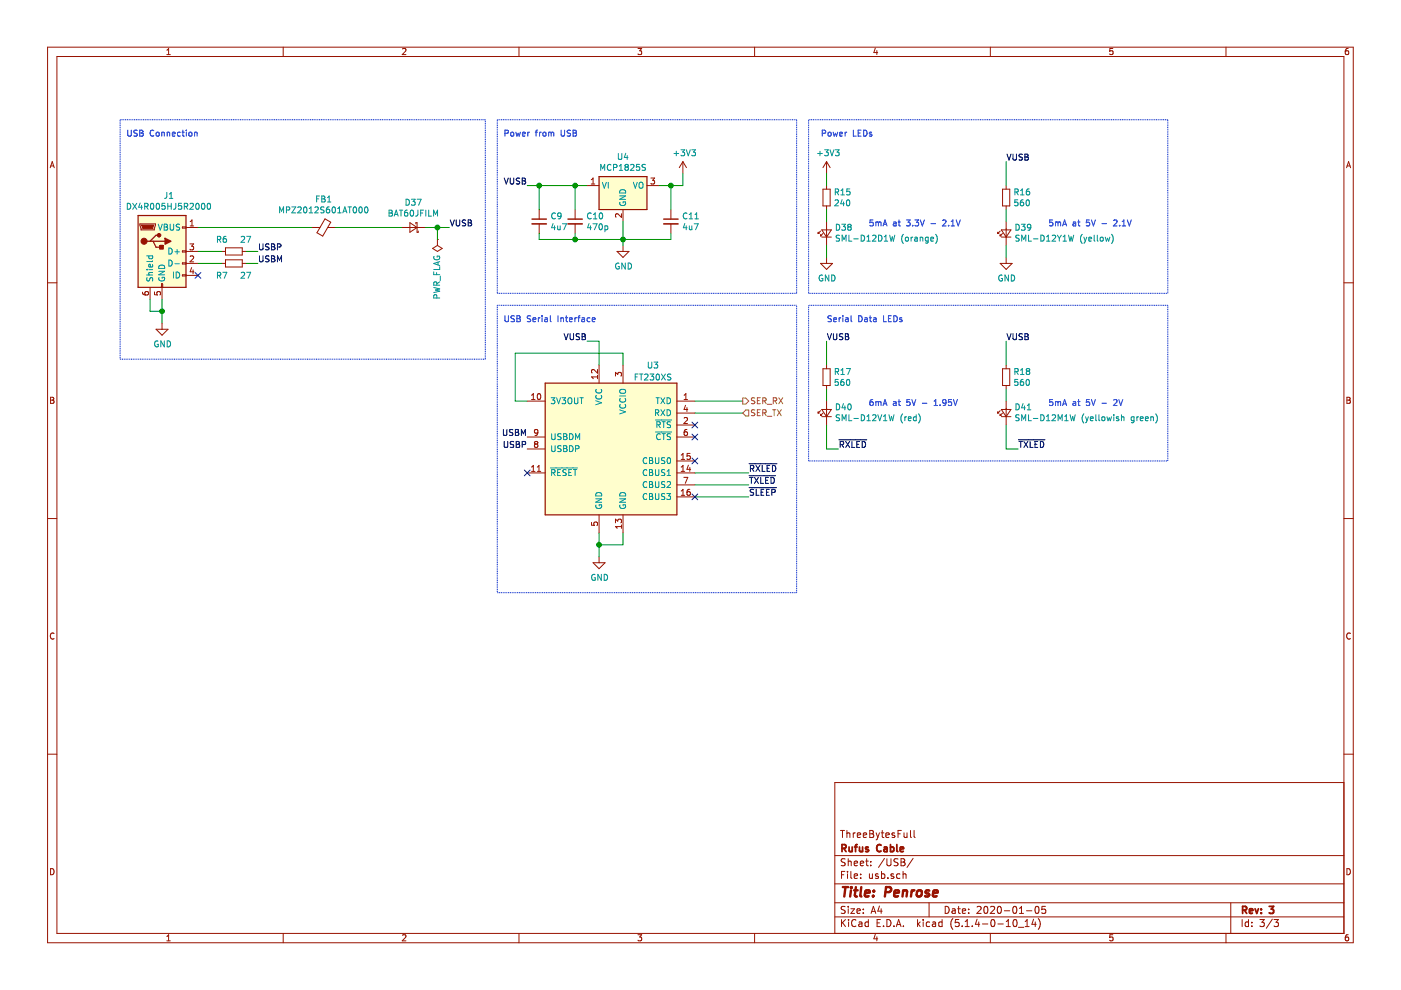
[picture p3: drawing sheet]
<svg xmlns="http://www.w3.org/2000/svg" width="297mm" height="210mm" viewBox="0 0 297 210" stroke-linecap="round" stroke-linejoin="round" font-family="sans-serif">
<path d="M.1 0h297v209.9h-297z" fill-rule="evenodd" fill="#fff" stroke="#fff" stroke-width=".21"/>
<g fill="none" stroke="#981200" stroke-width=".21">
<path d="M10.1 10h276.8v189.9h-276.8zM12.1 12h272.8v185.9h-272.8zM35.4 11.6h.7M35.4 10.6l.4-.3v1.3M60 10v2M85.3 10.4l.5-.1 .3 .3-.8 1h.8M110 10v2M135.3 10.3h.8l-.5 .5 .4 .1v.5l-.2 .2-.5-.2M160 10v2M185.6 10.2l-.3 .9h.8M185.9 10.7v.9M210 10v2"/>
<path d="M235.9 10.3h-.6v.6l.6-.1v.6l-.1 .2-.5-.2M259.9 10v2M285.9 10.3h-.4l-.2 .3-.1 .7 .3 .3 .4-.2v-.6h-.4l-.3 .2M10.6 35.6l.5-1.3 .4 1.3M10.7 35.2h.7M124.5 39.3h2.5M125.4 39h.7M125.4 38.1l.3-.4v1.3M137.2 39.3h2.5M138 37.7h.8l-.4 .5 .3 .2 .1 .4-.3 .2-.5-.1M144.8 34.3l-.8 1.2M144.8 34.3v2.5"/>
<path d="M144.8 34.3l.7 1.2M175.2 34.3v2.5M175.2 39.3v.8M175.2 34.3l-.7 1.2M175.2 34.3l.8 1.2M213.3 39.3v.8M285.5 35.6l.4-1.3 .5 1.3M285.6 35.2h.6M10.1 60h2M29.7 47.5h3.3v.2l-.3 1h-2.8zM38.7 48.1h.7v.3h-.7zM38.7 53.2h.7v.2h-.7z"/>
<path d="M38.7 55.7h.7v.3h-.7zM38.7 58.3h.7v.2h-.7zM39.4 48.2h2.6M39.4 55.8h2.6M39.4 53.3h2.6M39.4 58.4h2.6M40.3 51.7h.8l-.5 .5 .4 .1 .1 .5-.3 .2-.5-.1M40.3 47.9h.8M40.3 47l.4-.4v1.3M40.3 54.4l.5-.2 .3 .4-.8 .9h.8M40.6 56.7l-.3 .9h.8M40.9 57.2v.9"/>
<path d="M47 55.8h.8M47 53.3h.8M47.8 52.5h3.6v1.6h-3.6zM47.8 55.1h3.6v1.5h-3.6zM51.4 55.8h.7M51.4 53.3h.7M66.1 48.2h1.7M68.9 46.4l1.2 .7-1.7 3-1.2-.8zM69.5 48.2h1.7M85.1 48.2h5.1M86.9 47.2l1.5 1-1.5 1zM88.2 47.5v-.3h.2v2h.3v-.2"/>
<path d="M91.7 52.7l1-.7 1.1 .7-1.1 .6zM92.7 50.8h.1M92.7 50.8v1.2M114.3 44.4v2.1M114.3 47.5v2M121.9 44.4v2.1M121.9 47.5v2M130.8 53.3h2.6l-1.3 1.3zM131.8 45.3v.8l-1-.8-.3 .3 .1 .4M132.1 44.4v2.6M132.1 52v1.3M142.2 44.4v2.1"/>
<path d="M142.2 47.5v2M173.5 49.2v.3M173.5 49.5h.2M174 55.8h2.5l-1.3 1.3zM174 49.8v.2M174 50h.2M174 49l-.5 .5M174.2 48.7h2.1l-1.1 1.6zM174.2 50.3h2.1M174.5 49.5l-.5 .5M174.5 40.1h1.5v3.6h-1.5zM175.2 43.7v.7"/>
<path d="M175.2 47v5M175.2 54.6v1.2M211.5 49.5h.3M211.5 49.2v.3M212.1 55.8h2.5l-1.3 1.3zM212.1 50h.2M212.1 49.8v.2M212.1 49l-.6 .5M212.3 48.7h2l-1 1.6zM212.3 50.3h2M212.6 40.1h1.5v3.6h-1.5zM212.6 49.5l-.5 .5"/>
<path d="M213.3 43.7v.7M213.3 47v5M213.3 54.6v1.2M284.9 60h2M30.2 61.9l.1 .5 .5 .2 .6-.2v-.5l-.1-.1-.5 .1-.1 .4 .3 .3M31.8 60.9v2.6M32.8 61.9v.6l.6 .1-.2-.5 .3-.3h.3l.2 .3-.1 .5M33.1 69.8h2.5l-1.2 1.3zM34.2 60.2h.3v.7h-.3zM34.4 60.9v2.6M34.4 68.5v1.3M126.7 78.3v.8l-.9-.8-.4 .3 .1 .5"/>
<path d="M126.7 79.6v.7M126.7 79.9h-1.3l.4 .4M127 77.4v3.8M130.5 79.7v-.8l.5 .5 .1-.4 .4-.1 .3 .3-.2 .5M132.1 77.4v3.8M174.5 78.2h1.5v3.5h-1.5zM175.2 77.4v.8M212.6 78.2h1.5v3.5h-1.5zM213.3 77.4v.8M10.7 84.2h.5l.2 .3-.2 .3 .3 .3-.3 .4h-.5zM10.7 84.8h.5M111.8 85h3.8"/>
<path d="M111.8 92.7h3.8M111.8 95.2h3.8M112.7 84.7h.7M112.7 83.8l.4-.4v1.3M112.7 99l.4-.3v1.2M112.7 99.9h.7M113.6 94.2l-.3-.3 .3-.3h.2l.2 .3-.2 .3M113.6 94.2l-.3 .2v.2l.3 .3 .3-.1 .1-.2v-.2l-.2-.2M113.6 94.2h.2M113.9 99.9h.8M113.9 99l.4-.3v1.2M114 83.6l.2-.2a.67 .67 0 0 1 .5 .7 .67 .67 0 0 1-.5 .6l-.3-.5z"/>
<path d="M114 91.6l-.2 .2h-.4l-.1-.2 .1-.4 .4-.1 .2 .2-.1 .9-.5 .1M143.5 87.6h3.8M143.5 85h3.8M143.5 97.7h3.8M143.5 90.1h3.8M143.5 92.7h3.8M144.4 96.5l.4-.4v1.3M144.4 99l.4-.3v1.2M144.4 99.9h.8M144.4 97.4h.8M145 84.7h.8M145 83.8l.4-.4v1.3"/>
<path d="M145 88.6l.5-.1 .3 .4-.8 .9h.8M145.3 85.9l-.3 .9h.8M145.6 86.4v.9M145.6 91.1h-.2a.79 .79 0 0 0-.1 1.2h.3l.2-.5-.3-.3h-.2l-.3 .3M146 98.6l-.4 .9h.8M146.3 99.1v.8M146.3 96.1h-.6l-.1 .6 .5-.1 .3 .3v.3l-.3 .2-.5-.1M173.5 87.3v.3M173.5 87.6h.2M174 87.8v.3M174 87.1l-.5 .5M174 88.1h.2"/>
<path d="M174.2 88.3h2.1M174.2 86.8h2.1l-1.1 1.5zM174.5 87.6l-.5 .5M175.2 81.7v.8M175.2 85v5.1M211.5 87.3v.3M211.5 87.6h.3M212.1 87.8v.3M212.1 88.1h.2M212.1 87.1l-.6 .5M212.3 88.3h2M212.3 86.8h2l-1 1.5z"/>
<path d="M212.6 87.6l-.5 .5M213.3 81.7v.8M213.3 85v5.1M285.6 84.2h.4l.3 .3-.3 .3 .3 .3-.2 .4h-.5zM285.6 84.8h.4M10.1 109.9h2M111.8 100.3h3.8M125.4 110.8v.5l.6 .1-.1-.5 .2-.2h.4l.2 .2-.1 .5M125.7 119.3h2.6l-1.3 1.3zM127 109.2v3.8M127 118v1.3M130.5 110.9v-.8l.5 .4 .1-.4h.4l.3 .2-.2 .6"/>
<path d="M131.8 111.3v.7M131.8 111.6h-1.3l.3 .4M132.1 109.2v3.8M143.5 100.3h3.8M143.5 105.4h3.8M143.5 102.8h3.8M144.4 104.1l.4-.3v1.2M144.4 105h.8M145 101.2h.8l-.5 1.3M146.3 103.8l-.5 .1-.2 .4 .1 .6 .6 .1 .1-.2-.1-.5-.4-.1-.3 .3M284.9 109.9h2M11.5 134.3a.58 .58 0 0 0-.8 .5 .58 .58 0 0 0 .8 .6"/>
<path d="M286.3 134.3a.58 .58 0 0 0-.8 .5 .58 .58 0 0 0 .8 .6M10.1 159.9h2M284.9 159.9h2M178.2 176.1h.9M178.6 176.1v1.5M179.6 176.1v1.5M179.6 176.7l.2-.1 .3 .1 .1 .9M180.9 176.6v1M181.3 176.6l-.4 .3M181.8 177.1l.7-.2-.1-.2-.4-.1-.2 .2v.7h.6M183 177.1l.7-.2v-.2l-.4-.1-.3 .2 .1 .7h.6M184.4 176.1h.5l.3 .3-.1 .3-.2 .1 .2 .1 .1 .4-.2 .3h-.6z"/>
<path d="M184.4 176.8h.5M185.8 176.6l.3 1M186.1 177.6l-.3 .5M186.5 176.6l-.4 1M186.8 176.6h.6M187.1 176.1v1.3l.3 .2M187.8 177.1l.7-.2v-.2l-.5-.1-.2 .2 .1 .7h.6M189.7 176.7l-.4-.1-.2 .2 .1 .2 .5 .1v.4h-.6M190.4 176.8h.5M191.1 176.1h-.7v1.5M191.7 176.6v.9l.4 .1 .2-.2M192.3 176.6v1"/>
<path d="M193 176.1v1.3l.2 .2M193.8 176.1v1.3l.2 .2M284.9 165.9h-107.9v32M10.7 184.2a.65 .65 0 0 1 .8 .6 .65 .65 0 0 1-.8 .7zM35.4 198.5l.4-.3v1.3M35.4 199.5h.7M60 197.9v2M85.3 198.3l.5-.1 .3 .3-.8 1h.8M110 197.9v2M135.3 198.2h.8l-.5 .5 .4 .1v.6l-.2 .1-.5-.1M160 197.9v2M177 194.4h107.9"/>
<path d="M177 191.4h107.9M177 187.4h107.9M177 181.4h107.9M178.4 185.5h.5M178.4 195v1.5M178.6 195.6l.7 .9M179.1 184.8h-.7v1.5M179.2 192.2h-.6l-.3 .2 .2 .4 .6 .3v.4l-.2 .2-.6-.1M179.2 182.1h-.6l-.3 .2 .2 .4 .6 .3v.4l-.2 .2-.6-.1M179.3 195l-.9 .8M179.7 184.8v.1M179.7 185.3v1"/>
<path d="M179.8 182.1v1.5M179.8 192.2v.1M179.8 192.7v1M179.8 182.7l.2-.1h.4l.1 1M179.9 195v.1M179.9 195.5v1M180.4 192.7h.8l-.8 1h.8M180.4 184.8v1.3l.2 .2M181.1 185.8l.7-.2v-.3h-.5l-.2 .2 .1 .7h.6M181.1 183.1l.7-.2v-.3h-.5l-.2 .2 .1 .7h.6M181.5 195.1a.59 .59 0 0 0-.8 0 .59 .59 0 0 0-.1 .7 .56 .56 0 0 0 .2 .6 .56 .56 0 0 0 .7-.1M181.7 193.2l.7-.2-.1-.2-.4-.1-.2 .2 .1 .7h.5"/>
<path d="M182.1 195.5h.6l.1 1M182.4 183.1l.7-.2-.1-.3h-.4l-.2 .2 .1 .7h.5M182.5 186.1v.2M182.5 185.3v.2M182.8 195.8l-.5 .1-.3 .2 .3 .4 .5-.1M183 193.5v.2M183 192.8v.1M183.5 182.6h.6M183.7 182.1v1.3l.4 .2M184.1 195.5h-.4l-.3 .2 .1 .6 .2 .2 .4-.1M184.1 195v1.5M184.3 185.3l.1 .9 .4 .1 .2-.2"/>
<path d="M184.6 183.4v.2M184.6 182.6v.2M184.7 193.7l.5-1.5 .5 1.5M184.8 193.2h.8M185 185.3v1M185.6 198.1l-.3 .9h.8M185.9 198.6v.9M186 195.7h.5M186.2 185.3h-.4l-.2 .2 .1 .2 .5 .1v.4h-.6M186.5 192.1l-.4 1.1h1M186.7 195h-.7v1.5h.7M186.8 192.7v1"/>
<path d="M186.9 185.3h.4l.3 .2-.1 .6-.2 .2-.4-.1M186.9 184.8v1.5M187.3 196.3v.2M187.5 182l-1.2 1.9M188 195a.76 .76 0 0 1 .9 .7 .76 .76 0 0 1-.9 .8zM188 182.1v1.2l.3 .3h.3l.3-.3v-1.2M188.2 186.1v.2M189.5 185.3h-.4l-.2 .2 .1 .2 .5 .1v.4h-.6M189.5 196.3v.2M190 196.5l.5-1.5 .5 1.5M190.2 196h.7M190.4 182.1h-.6l-.3 .2 .2 .4 .6 .3v.4l-.2 .2-.6-.1"/>
<path d="M190.8 185.3h-.4l-.3 .2 .1 .6 .2 .2 .4-.1M191 182.1h.5l.3 .2-.3 .5 .3 .1 .1 .4-.3 .3h-.6zM191 182.8h.5M191.5 185.4l.2-.1h.3l.1 1M191.5 184.8v1.5M191.5 196.3v.2M193.6 182l-1.3 1.9M194.5 195v1.5M194.7 195.9l.4 .6M195.1 195.5l-.6 .5M195.7 195v.1M195.7 195.5v1"/>
<path d="M197 191.4v3M197.1 195.5h-.4l-.3 .2v.6l.3 .2 .4-.1M197.7 195.5h.6l.1 1M198.4 195.8l-.7 .3 .2 .4 .5-.1M199.7 195.5h-.4l-.3 .2 .1 .6 .2 .2 .4-.1M199.7 195v1.5M200.4 192.2a.75 .75 0 0 1 .8 .7 .75 .75 0 0 1-.8 .8zM201.9 192.8h.6v.9M202 194.8a1.71 1.71 0 0 0 0 2.2M202.5 193l-.5 .1-.2 .2 .2 .4 .5-.1M203 192.7h.6M203.2 192.2v1.3l.4 .2"/>
<path d="M203.3 195h-.7l-.1 .7 .7-.1 .2 .2-.1 .5-.2 .2-.6-.2M204 196.3v.2M204 193.2l.7-.2v-.2l-.5-.1-.2 .2 .1 .7h.6M204.6 196.5h.9M204.6 195.4l.5-.4v1.5M205.4 193.5v.2M205.4 192.8v.1M206.1 196.3v.2M207.2 192.3l.5-.1 .3 .4-.9 1.1h.9M207.2 194.9l-.4 1.1h.9M207.5 195.5v1M208.3 195.9h1.1"/>
<path d="M208.7 192.3l.4-.1a.85 .85 0 0 1-.1 1.5l-.3-.2-.1-.4zM210 197.9v2M210 192.3l.6-.1 .3 .4-1 1.1h1M210.3 195h.1a.8 .8 0 0 1 .6 .7 .8 .8 0 0 1-.6 .8 1 1 0 0 1-.1-1.5zM211.6 195.9h1.1M211.6 192.2h.2a.8 .8 0 0 1 .5 .7 .8 .8 0 0 1-.5 .8 1 1 0 0 1-.2-1.5zM212.9 193.1h1.2M213.3 195.4l.5-.4v1.5M213.3 196.5h.9M214.9 192.3l.2-.1a.8 .8 0 0 1 .5 .7 .8 .8 0 0 1-.5 .8l-.4-.6zM215 195h.1a.8 .8 0 0 1 .6 .7 .8 .8 0 0 1-.6 .8 .97 .97 0 0 1-.1-1.5zM215.9 196.6h1.2"/>
<path d="M216.1 193.7h.9M216.1 192.6l.5-.4v1.5M217.4 196.5h.8M217.4 195.4l.4-.4v1.5M217.6 193.1h1.2M219.1 194.9l-.3 1.1h.9M219.5 195.5v1M219.6 192.3l.3-.1a.85 .85 0 0 1-.1 1.5l-.2-.2-.2-.4zM220.1 194.8a1.71 1.71 0 0 1 0 2.2M221.7 192.2h-.8v.7l.7-.1 .1 .2v.5l-.3 .2-.5-.2M235.9 198.2h-.6v.6l.6-.1v.7l-.1 .1-.5-.1M259.9 197.9v2"/>
<path d="M260.9 191.4v6.5M263.4 195v1.5M264.7 195.5h-.4l-.3 .2 .1 .7h.6M264.7 195v1.5M265.4 196.3v.2M265.4 195.5v.2M267.1 195h1l-.6 .5 .5 .2v.6l-.2 .2-.7-.2M269.8 194.9l-1.3 1.9M270.1 195h1l-.6 .5 .5 .2v.6l-.2 .2-.7-.2M285.6 184.2a.65 .65 0 0 1 .7 .6 .65 .65 0 0 1-.7 .7zM285.9 198.2h-.4l-.2 .3-.1 .7 .3 .3 .4-.1v-.7h-.4l-.3 .2"/>
</g>
<g fill="none" stroke="#981200" stroke-width=".38">
<path d="M178.5 179.9l.7-.1 .2-.2-.1-.4-.2-.1h-.6v1.5M178.9 179.9l.5 .7M180 179.6l.1 .9 .3 .1 .3-.2M180.7 179.6v1M181.2 179.6h.5M181.7 179.1l-.3 .2v1.3M182.2 179.6l.1 .9 .4 .1 .2-.2M182.9 179.6v1M184.1 179.7l-.4-.1-.2 .2 .1 .2 .5 .1v.4h-.6M186.8 179.2a.59 .59 0 0 0-.7 0 .59 .59 0 0 0-.2 .7 .56 .56 0 0 0 .3 .6 .56 .56 0 0 0 .6-.1M187.5 179.7h.5l.1 .9M188.1 179.9l-.5 .1-.2 .2 .2 .4 .5-.1"/>
<path d="M188.8 179.7l.4-.1 .3 .3-.1 .5-.2 .2-.4-.1M188.8 179.1v1.5M190.1 179.1v1.3l.3 .2M190.9 180.1l.7-.2-.1-.2-.4-.1-.2 .2v.7h.6M263.5 193l.7-.1 .1-.2-.1-.4-.2-.1h-.5v1.5M263.8 193l.5 .7M264.9 193.2l.7-.2-.1-.2-.4-.1-.2 .2 .1 .7h.5M266.1 192.7l.4 1 .3-1M267.4 193.5v.2M267.4 192.8v.1M269.1 192.2h.9l-.5 .6 .5 .1v.6l-.2 .2-.7-.2"/>
</g>
<g fill="none" stroke="#981200" stroke-width=".51">
<path d="M178.7 188.1h1.1M179.3 188.1l-.3 2M180.4 188.8l-.2 1.3M180.5 188.1v.2M180.5 188.1l.1 .1-.1 .1M181.1 188.8h.7M181.5 188.1l-.3 1.7 .1 .2 .4 .1M182.6 188.1l-.2 1.7 .2 .3M183.4 189.4l1-.2-.1-.4h-.5l-.4 .2v1h.8M185.1 189.9v.2M185.3 188.8l.1 .1-.2 .1M185.3 188.8l-.1 .2"/>
<path d="M187.7 189.1l1-.1a.54 .54 0 0 0 .3-.5 .54 .54 0 0 0-.4-.4h-.7l-.3 2M189.6 189.4l1-.2-.1-.4h-.5l-.4 .2v1h.8M191.5 188.9l.3-.1h.5l-.1 1.3M191.5 188.8l-.2 1.3M193.3 188.8l-.2 1.3M193.9 188.8h-.4l-.2 .3M194.5 188.9l.3-.1 .6 .1v.8l-.2 .3a.53 .53 0 0 1-.8-.1zM197 188.8a.49 .49 0 0 0-.8 .3l.1 .2 .5 .1 .2 .3-.3 .4-.6-.1M197.8 189.4l1-.2v-.4h-.8l-.2 1 .2 .3 .6-.1"/>
</g>
<g fill="none" stroke="#009596" stroke-width=".21">
<path d="M127.4 36.1v-1.2l.4 .9 .4-.9v1.2M127.7 38.6l.4 1.3 .5-1.3M129 38.6v1.3M129.6 35a.56 .56 0 0 0-.8 .1 .56 .56 0 0 0 0 .7l.4 .3 .4-.1M130.1 35.5h.6l.1-.2-.1-.3-.6-.1v1.2M131.1 32.5v1.1l.3 .2h.3l.1-.2v-1.1M131.3 36.1h.7M131.3 35.2l.4-.3v1.2M132.7 32.5l-.3 .9h.8M132.8 35.4l-.3 .2v.3l.3 .2h.3l.1-.2v-.3l-.2-.2M132.8 35.4l-.3-.2 .3-.3h.2l.2 .2-.2 .3M132.8 35.4h.2"/>
<path d="M133 33v.8M133.7 35l.5-.1 .2 .3-.8 .9h.8M134.3 38.6l.4 1.3 .4-1.3M135.5 38.8l.3-.2a.44 .44 0 0 1 .5 .5v.6l-.5 .2-.3-.2zM135.6 34.9h-.6l-.1 .6 .2-.2 .5 .2v.5l-.2 .1-.5-.1M136.9 34.9h-.5l-.2 .1v.3l.5 .3 .2 .3-.3 .2h-.5M142.9 32.5h1M143.4 32.1v.9M144.4 31.8h.8l-.5 .4 .4 .2 .1 .4-.3 .2-.5-.1M145.5 31.8l.4 1.2 .5-1.2M146.7 31.8h.7l-.4 .4 .4 .2v.5l-.2 .1-.5-.1M173.4 32.5h1"/>
<path d="M173.8 32.1v.9M174.8 31.8h.8l-.4 .4 .4 .2v.4l-.2 .2-.6-.1M176 31.8l.4 1.2 .4-1.2M177.1 31.8h.8l-.4 .4 .4 .2v.5l-.2 .1-.6-.1M27 43.1a.64 .64 0 0 1 .7 .6 .64 .64 0 0 1-.7 .7zM28.1 43.1l.9 1.3M29 43.1l-.9 1.3M29.7 43.1l-.3 .8h.8M30 43.5v.9M30.7 43.8l.6-.1 .1-.2-.1-.3-.6-.1v1.3M31 43.8l.4 .6M31.1 58.3h1.3"/>
<path d="M31.1 57.2h.1M31.1 54.2h1.3M31.2 58.8l-.1 .5 .1 .2h.4l.2-.5 .3-.2 .3 .3-.1 .5M31.5 57.2h.9M31.6 54.2l-.1 .4 .3 .3 .5-.1v-.6M32 43.2l.2-.1a.69 .69 0 0 1 .4 .6 .69 .69 0 0 1-.4 .7l-.3-.5zM32.3 56.1l.1 .3-.2 .2h-.6v-.5l.2-.1 .1 .6M32.4 57.8h-.8l.1 .5M32.4 55.3l-.2 .2h-1.1M33.2 43.2l.2-.1a.67 .67 0 0 1 .4 .6 .67 .67 0 0 1-.4 .7l-.3-.5zM33.5 47.5l.5 1.3 .4-1.3M33.6 57.5h1.3l-1.3 .8h1.3"/>
<path d="M33.7 58.8a.57 .57 0 0 0 .6 .8 .57 .57 0 0 0 .5-.8h-.4v.2M33.8 56.3a.67 .67 0 0 1 .8-.1 .67 .67 0 0 1 .3 .7h-1.3zM34.8 47.5h.4l.3 .3-.3 .3 .3 .3-.1 .3-.6 .1zM34.8 48.1h.4M35 43.1h-.6l-.1 .6 .5-.1 .2 .2v.3l-.2 .3-.5-.2M35.4 40.8v.9l-.2 .3-.3 .1M35.6 43.1v1.3M35.6 43.7h.7M35.8 52.6a.64 .64 0 0 1 .7 .6 .64 .64 0 0 1-.7 .7zM35.8 55.1a.64 .64 0 0 1 .7 .7 .64 .64 0 0 1-.7 .6zM35.9 42.1h.7M35.9 41.2l.4-.4v1.3"/>
<path d="M36.1 47.5v1.1l.2 .2 .4-.1 .1-.1v-1.1M36.3 43.1v1.3M36.8 57.7v1.2M37.1 55.9h.9M37.1 53.4h.9M37.3 43.1v.9l-.2 .3-.3 .1M37.4 57.7a.64 .64 0 0 1 .7 .6 .64 .64 0 0 1-.7 .6zM37.6 52.9v1M38.1 47.6l-.5-.1-.2 .3 .1 .3 .5 .2v.4h-.6M38.5 43.1h-.6l-.1 .6 .5-.1 .2 .2v.3l-.2 .3-.5-.2M39.1 43.8l.6-.1 .1-.2-.1-.3-.6-.1v1.3M39.4 43.8l.4 .6"/>
<path d="M40.3 43.2l.5-.1 .2 .4-.8 .9h.8M41.6 43.2l.2-.1a.67 .67 0 0 1 .4 .6 .67 .67 0 0 1-.4 .7l-.3-.5zM42.8 43.2l.2-.1a.67 .67 0 0 1 .5 .6 .67 .67 0 0 1-.5 .7l-.3-.5zM44 43.2l.2-.1a.69 .69 0 0 1 .5 .6 .69 .69 0 0 1-.5 .7l-.3-.5zM46.1 58.4l.7-.1v-.4l-.7-.2v1.3M46.1 50.8l.7-.1v-.5l-.7-.1v1.3M46.4 50.8l.4 .6M46.4 58.4l.4 .6M47.3 57.7h.8l-.5 1.3M47.9 50.1h-.2a.79 .79 0 0 0-.1 1.3l.3-.1 .1-.5-.2-.2h-.2l-.3 .2M51.1 50.2l.5-.1 .3 .4-.8 .9h.8M51.1 57.9l.5-.2 .3 .4-.8 .9h.8"/>
<path d="M52.3 50.1h.8l-.5 1.3M52.3 57.7h.8l-.5 1.3M59.3 45.1v-1.2l.4 .9 .4-.9v1.2M60.7 44.5h.6l.1-.5-.7-.1v1.2M61.9 43.9h.8l-.8 1.2h.8M63.1 44l.5-.1 .3 .3-.8 .9h.8M64.5 44l.2-.1a.69 .69 0 0 1 .4 .6 .69 .69 0 0 1-.4 .6l-.3-.4zM65.6 45.1h.7M65.6 44.2l.3-.3v1.2M66.8 44l.5-.1 .2 .3-.8 .9h.8M67.1 42.2h.5M67.7 41.6h-.6v1.2"/>
<path d="M68.2 41.6l.6 .1 .1 .2-.2 .3 .3 .2-.2 .4h-.6zM68.2 42.2h.5M68.7 43.9h-.5l-.2 .1 .1 .4 .6 .3v.2l-.2 .2h-.5M69.4 42.8h.7M69.4 41.9l.4-.3v1.2M69.8 43.9l-.4 .1-.2 .4 .1 .7h.5l.1-.2-.1-.5-.4-.1-.2 .3M70.5 44l.2-.1a.69 .69 0 0 1 .4 .6 .69 .69 0 0 1-.4 .6l-.3-.4zM71.6 45.1h.7M71.6 44.2l.4-.3v1.2M72.7 45.1l.4-1.2 .5 1.2M72.8 44.8h.6M73.8 43.9h.7"/>
<path d="M74.1 43.9v1.2M75 44l.2-.1a.67 .67 0 0 1 .4 .6 .67 .67 0 0 1-.4 .6l-.3-.4zM76.2 44l.2-.1a.67 .67 0 0 1 .4 .6 .67 .67 0 0 1-.4 .6l-.3-.4zM77.4 44l.2-.1a.67 .67 0 0 1 .4 .6 .67 .67 0 0 1-.4 .6l-.3-.4zM82.5 44.6l.6 .1v.2l-.2 .3 .3 .2-.1 .4h-.6zM82.5 45.2h.4M83.6 45.8l.4-1.2 .4 1.2M83.7 45.5h.6M84.7 44.6h.7M85 44.6v1.2M86.1 42.2a.64 .64 0 0 1 .7 .7 .64 .64 0 0 1-.7 .6zM86.4 44.6h-.4l-.2 .5 .1 .7h.5v-.7l-.4-.1-.2 .3"/>
<path d="M87.1 44.7l.2-.1a.67 .67 0 0 1 .4 .6 .67 .67 0 0 1-.4 .6l-.3-.5zM87.2 42.2h.8l-.4 .5 .4 .2v.5l-.2 .1-.6-.1M88.5 42.2h.8l-.5 1.3M88.6 44.6v.9l-.2 .3h-.3M89.2 45.2h.4M89.8 44.6h-.6v1.2M90.3 44.6v1.2M90.9 44.6v1.2h.6M91.9 45.8v-1.2l.4 .9 .5-.9v1.2M92 57.6v.6h1.2M92 54.4a.59 .59 0 0 0 .6 .7 .59 .59 0 0 0 .6-.7l-.5-.1v.3M92.6 57.8v.4"/>
<path d="M92.9 55.6v.6M93.2 59.8l-.6 .4M93.2 56.5v.6h-1.2M93.2 55.5l-1.2 .4 1.2 .4M93.4 58.5v1M117.3 47.4l-.3 .9h.7M117.6 47.9v.8M117.7 45.3a.56 .56 0 0 0-.7 .5 .56 .56 0 0 0 .7 .5M118.2 47.9l.1 .8 .5-.1M118.8 47.9v.8M119 45.7l-.3 .2h-.3l-.2-.2 .1-.4 .4-.2 .3 .3-.2 .9-.4 .1M119.2 47.4h.9l-.6 1.3"/>
<path d="M124.9 47.4l-.3 .9h.8M125.2 47.9v.8M125.3 45.3a.56 .56 0 0 0-.8 .5 .56 .56 0 0 0 .8 .5M125.7 47.4h.9l-.6 1.3M125.8 46.4h.8M125.8 45.5l.4-.4v1.3M127.1 47.6l.2-.2a.67 .67 0 0 1 .4 .7 .67 .67 0 0 1-.4 .6l-.3-.5zM127.2 45.3l.1-.2a.67 .67 0 0 1 .5 .7 .67 .67 0 0 1-.5 .6l-.3-.5zM128.3 47.9h.3l.3 .2-.2 .6h-.4M128.3 47.9v1.2M131.2 55.8a.59 .59 0 0 0-.7 .6 .59 .59 0 0 0 .7 .6l.1-.5h-.3M131.4 41.5h1.2l-1.2 .8h1.2"/>
<path d="M131.5 42.9a.57 .57 0 0 0 .5 .7 .57 .57 0 0 0 .5-.8h-.4v.3M131.6 40.3a.67 .67 0 0 1 .7-.1 .67 .67 0 0 1 .3 .7h-1.2zM132.6 55.8v1.2l-.8-1.2v1.2M133.2 55.8a.64 .64 0 0 1 .7 .6 .64 .64 0 0 1-.7 .6zM145.2 47.4l-.3 .9h.8M145.5 47.9v.8M145.6 45.3a.56 .56 0 0 0-.7 .5 .56 .56 0 0 0 .7 .5M146.1 46.4h.8M146.1 45.5l.4-.4v1.3M146.2 47.9v.8l.5-.1M146.7 47.9v.8M147.2 47.4h.8l-.5 1.3"/>
<path d="M147.3 46.4h.8M147.3 45.5l.4-.4v1.3M174.4 58.4a.59 .59 0 0 0-.7 .6 .59 .59 0 0 0 .7 .5l.1-.5h-.3M175.7 58.3v1.3l-.7-1.3v1.3M176.3 58.3a.64 .64 0 0 1 .8 .6 .64 .64 0 0 1-.8 .7zM177 42.5l.5-.1 .3 .3-.8 .9h.8M177.1 40.7h.6l.1-.5-.7-.1v1.2M177.3 47.5a.64 .64 0 0 1 .7 .7 .64 .64 0 0 1-.7 .6zM177.4 40.7l.4 .6M178 49.9h-.5l-.2 .1 .1 .4 .5 .2 .1 .3-.2 .2h-.5M178.3 41.3h.7M178.3 40.4l.4-.3v1.2"/>
<path d="M178.5 47.5h.8l-.5 .5 .4 .2v.5l-.2 .1-.5-.1M178.5 51.1v-1.2l.5 .9 .4-.9v1.2M178.5 42.3l-.3 .9h.8M178.9 42.8v.8M179.6 42.5l.2-.1a.69 .69 0 0 1 .4 .6 .69 .69 0 0 1-.4 .6l-.3-.4zM180 48.1l-.3 .2 .1 .4 .2 .1h.3l.2-.2v-.3l-.3-.2M180 48.1l-.3-.2 .3-.4h.2l.3 .3-.3 .3M180 48.1h.2M180 49.9v1.2h.6M180.2 40.1h-.6l-.1 .6 .5-.2 .2 .3v.3l-.2 .2-.5-.1M181 50.6h1M182.6 49.9a.64 .64 0 0 1 .7 .6 .64 .64 0 0 1-.7 .6z"/>
<path d="M183.8 51.1h.7M183.8 50.2l.4-.3v1.2M185 50l.5-.1 .2 .3-.8 .9h.8M186.3 49.9a.64 .64 0 0 1 .7 .6 .64 .64 0 0 1-.7 .6zM187.5 51.1h.7M187.5 50.2l.3-.3v1.2M188.6 49.9l.3 1.2 .3-.9 .2 .9 .3-1.2M191.5 49.7a1.4 1.4 0 0 0 0 1.9M192.1 50.3l.5 .1-.1 .7h-.3l-.3-.2zM193.2 50.3v.8M193.5 50.3l-.3 .2M194 50.3h.4l.1 .8"/>
<path d="M194.5 50.6l-.6 .2 .1 .3h.5M195.1 50.4l.5-.1 .1 .8M195.1 50.3v.8M196.8 50.3h-.4l-.2 .2 .1 .6h.5M196.8 50.3v1l-.3 .3-.3-.1M197.3 50.7l.6-.1v-.3h-.4l-.2 .2 .1 .6h.5M198.4 49.7a1.47 1.47 0 0 1 0 1.9M212.5 58.4a.59 .59 0 0 0-.8 .6 .59 .59 0 0 0 .8 .5v-.5h-.2M213.8 58.3v1.3l-.7-1.3v1.3M214.4 58.3a.64 .64 0 0 1 .7 .6 .64 .64 0 0 1-.7 .7zM215.2 40.7h.6v-.5l-.6-.1v1.2M215.4 47.5a.64 .64 0 0 1 .7 .7 .64 .64 0 0 1-.7 .6z"/>
<path d="M215.5 40.7l.4 .6M215.8 42.4h-.6l-.1 .6 .2-.1 .5 .1v.5l-.2 .1-.5-.1M216.1 49.9h-.5l-.2 .1 .1 .4 .5 .2 .1 .3-.3 .2h-.4M216.4 41.3h.7M216.4 40.4l.4-.3v1.2M216.5 47.5h.8l-.4 .5 .4 .2v.5l-.2 .1-.6-.1M216.6 51.1v-1.2l.5 .9 .4-.9v1.2M216.9 42.4h-.2a.79 .79 0 0 0-.1 1.2h.3l.2-.5-.3-.2h-.2l-.3 .2M217.7 42.4h.1a.69 .69 0 0 1 .5 .6 .69 .69 0 0 1-.5 .6 .83 .83 0 0 1-.1-1.2zM218.1 49.9v1.2h.6M218.2 40.1l-.4 .1-.2 .4v.6l.6 .1 .1-.2-.1-.5-.4-.1-.2 .3M218.6 48.1l-.3 .2h-.4v-.6l.4-.2 .3 .3-.1 .7-.2 .3h-.4"/>
<path d="M219.1 50.6h1M220.7 49.9a.64 .64 0 0 1 .7 .6 .64 .64 0 0 1-.7 .6zM221.9 51.1h.7M221.9 50.2l.4-.3v1.2M223.1 50l.5-.1 .2 .3-.8 .9h.8M224.2 49.9l.4 .6M224.6 50.5v.6M225 49.9l-.4 .6M225.4 51.1h.7M225.4 50.2l.4-.3v1.2M226.6 49.9l.3 1.2 .2-.9 .2 .9 .3-1.2M229.4 49.7a1.47 1.47 0 0 0 0 1.9"/>
<path d="M229.8 50.3l.3 .8M230.1 51.1l-.3 .5M230.4 50.3l-.3 .8M230.8 50.7l.6-.1v-.3h-.4l-.2 .2 .1 .6h.5M232 49.9v1l.2 .2M232.6 49.9v1l.2 .2M233.3 50.4l.2-.1 .4 .1-.1 .7-.5-.1zM234.3 50.3l.3 .8 .2-.6 .3 .6 .2-.8M235.7 49.7a1.47 1.47 0 0 1 0 1.9M33.5 72.3a.59 .59 0 0 0-.7 .6 .59 .59 0 0 0 .7 .6l.1-.5h-.3M34.8 72.3v1.2l-.7-1.2v1.2M35.4 72.3a.64 .64 0 0 1 .8 .6 .64 .64 0 0 1-.8 .6z"/>
<path d="M92 61l1.2 .3-.9 .2 .9 .2-1.2 .3M92.6 63.2l-.1-.7h-.4l-.1 .7h1.2M92.6 60.5v-.6l-.5-.1-.1 .7h1.2M134.7 79.9h.4M135.3 79.3h-.6v1.3M135.6 79.3h.7M135.9 79.3v1.3M136.7 79.4l.5-.1 .2 .4-.8 .9h.8M137.4 76.8v1l.3 .2h.4l.1-.2v-1M137.8 79.3h.8l-.4 .5 .3 .1 .1 .4-.2 .3-.6-.2M138.7 76.8h.8l-.5 .4 .4 .2v.5l-.2 .1-.5-.1M139.2 79.4l.2-.1a.69 .69 0 0 1 .4 .6 .69 .69 0 0 1-.4 .7l-.3-.5z"/>
<path d="M140.2 79.3l.9 1.3M141.1 79.3l-.9 1.3M142.2 79.4l-.5-.1-.1 .1v.4l.5 .2 .1 .3-.2 .3-.5-.1M177.1 78.8l.6-.1 .1-.4-.7-.2v1.3M177.4 78.8l.4 .6M178.3 78.5l.4-.4v1.3M178.3 79.4h.7M179.5 78.1h.8l-.5 1.3M215.2 78.8l.6-.1v-.4l-.6-.2v1.3M215.5 78.8l.4 .6M216.4 78.5l.4-.4v1.3M216.4 79.4h.7"/>
<path d="M217.8 78.7l-.2-.3 .2-.3h.3l.2 .3-.2 .3M217.8 78.7l-.2 .2v.4l.2 .1h.4l.1-.2v-.3l-.2-.2M217.8 78.7h.3M116.7 99.2h5.7M116.9 84.3h.7l-.4 .5 .4 .1v.5l-.2 .2-.5-.1M117 91.9v1.1l.2 .2h.4l.1-.2v-1.1M117 94.5v1l.2 .3 .4-.1 .1-.2v-1M118 84.3l.4 1.3 .4-1.3M118.8 99.6h-.6v1.2h.6M119 92l-.5-.1-.3 .3 .2 .3 .5 .2v.4l-.7 .1M119 94.6l-.5-.1-.3 .2 .2 .3 .5 .3v.3l-.7 .1M119.1 84.3h.8l-.4 .5 .4 .1v.6l-.2 .1-.6-.1"/>
<path d="M119.5 94.5h.4l.3 .2-.3 .4 .3 .2-.1 .4-.6 .1zM119.5 91.9h.4l.3 .3-.3 .4 .3 .2-.1 .4h-.6zM119.5 95.1h.4M119.5 92.6h.4M120.1 99.6h-.5l-.2 .1v.4l.5 .2 .2 .3-.3 .2h-.5M120.5 84.5l.2-.2a.44 .44 0 0 1 .6 .5l-.1 .6-.5 .2-.3-.4zM120.8 91.9a.64 .64 0 0 1 .7 .7 .64 .64 0 0 1-.7 .6zM120.8 94.5a.64 .64 0 0 1 .7 .6 .64 .64 0 0 1-.7 .7zM121.2 99.6h-.6v1.2h.6M121.6 99.6h.7M121.8 84.3v1.1l.2 .2 .4-.1 .1-.1v-1.1M121.9 99.6v1.2"/>
<path d="M122 95.1l.7-.1v-.4l-.7-.1v1.3M122 93.2v-1.3l.5 1 .4-1v1.3M123 84.3h.7M123.3 84.3v1.3M126.3 85l1.3 .4-1.3 .4M126.4 83.8a.56 .56 0 0 0 .5 .8 .56 .56 0 0 0 .5-.8M126.4 82.6a.56 .56 0 0 0 .5 .7 .56 .56 0 0 0 .5-.7M131.4 86.9l1.2 .4-1.2 .5M131.4 84h1.2M131.5 84.5a.58 .58 0 0 0 .5 .8 .58 .58 0 0 0 .6-.7l-.1-.1M131.5 85.8a.58 .58 0 0 0 .5 .7 .58 .58 0 0 0 .6-.7h-.1M131.6 82.6h.9l.1 .3-.1 .4-.7 .1a.44 .44 0 0 1-.4-.5z"/>
<path d="M137.1 99.7a.56 .56 0 0 0-.8 .5 .56 .56 0 0 0 .8 .5M137.1 97.2a.56 .56 0 0 0-.8 .5 .56 .56 0 0 0 .8 .5M137.7 99.6l.6 .1v.3l-.2 .2 .3 .2-.1 .4h-.6zM137.7 97l.6 .2v.3l-.2 .1 .3 .3-.1 .3-.6 .1zM137.7 97.6h.4M139 87.5h.6v-.5l-.6-.1v1.2M139 99.6v1l.2 .2h.4l.1-.2v-1M139 97v1.1l.2 .2 .4-.1 .1-.1v-1.1M139 89.1h3.4M139 91.6h3.4M139.1 84.3h.7M139.3 90.1l.6-.1v-.5l-.6-.1v1.3"/>
<path d="M139.3 87.5l.4 .6M139.5 84.3v1.3M139.6 90.1l.4 .6M140 92.1a.56 .56 0 0 0-.8 .5 .56 .56 0 0 0 .8 .5M140.1 84.3l.8 1.3M140.1 86.9l.8 1.2M140.4 89.4h.7M140.4 91.9h.7M140.7 89.4v1.3M140.7 91.9v1.3M140.9 97.1l-.4-.1-.2 .2v.3l.5 .3 .1 .3-.2 .2-.5-.1M140.9 84.3l-.8 1.3"/>
<path d="M140.9 99.6h-.4l-.2 .1v.3l.5 .3 .1 .3-.2 .2h-.5M140.9 86.9l-.8 1.2M141.4 84.3a.64 .64 0 0 1 .8 .7 .64 .64 0 0 1-.8 .6zM141.4 86.9a.64 .64 0 0 1 .8 .6 .64 .64 0 0 1-.8 .6zM141.4 99.9l.4-.3v1.2M141.6 97.2l.1-.2a.67 .67 0 0 1 .5 .7 .67 .67 0 0 1-.5 .6l-.3-.5zM142.2 89.5l-.5-.1-.3 .3 .2 .3 .5 .2v.4h-.7M142.2 92l-.5-.1-.3 .3 .2 .3 .5 .2v.4l-.7 .1M177.3 85.6a.64 .64 0 0 1 .7 .7 .64 .64 0 0 1-.7 .6zM177.7 80.4h-.6l-.1 .7 .2-.2 .5 .2v.5l-.2 .1-.5-.1M178 88l-.5-.1-.1 .2v.4l.5 .2 .1 .3-.2 .2h-.5M178.5 89.2v-1.3l.5 .9 .4-.9v1.3"/>
<path d="M178.8 85.6l-.3 .9h.8M178.9 80.4h-.3a.79 .79 0 0 0-.1 1.3h.4l.1-.5-.3-.3h-.2l-.3 .3M179.1 86.1v.8M179.6 80.6l.2-.2a.69 .69 0 0 1 .4 .7 .69 .69 0 0 1-.4 .6l-.3-.5zM179.9 85.8l.1-.2a.67 .67 0 0 1 .5 .7 .67 .67 0 0 1-.5 .6l-.3-.5zM180 87.9v1.3h.6M181 88.7h1M182.6 87.9a.64 .64 0 0 1 .7 .7 .64 .64 0 0 1-.7 .6zM183.8 88.3l.4-.4v1.3M183.8 89.2h.7M185 88.1l.5-.2 .2 .4-.7 .9h.7M186.1 87.9l.4 1.3 .4-1.3"/>
<path d="M187.3 88.3l.4-.4v1.3M187.3 89.2h.7M188.5 87.9l.3 1.3 .2-.9 .3 .9 .2-1.3M191.4 87.8a1.47 1.47 0 0 0 0 1.9M191.8 88.4v.8M192.2 88.4l-.4 .2M192.6 88.8l.6-.1-.1-.3h-.3l-.2 .1v.7h.5M194.3 88.4h-.4l-.2 .2 .1 .6h.5M194.3 87.9v1.3M194.7 87.8a1.4 1.4 0 0 1 0 1.9M215.4 85.6a.64 .64 0 0 1 .7 .7 .64 .64 0 0 1-.7 .6zM215.8 80.4h-.6l-.1 .7 .2-.2 .5 .2v.5l-.2 .1-.5-.1"/>
<path d="M216.1 88l-.5-.1-.2 .2 .1 .4 .5 .2 .1 .3-.3 .2h-.4M216.6 89.2v-1.3l.4 .9 .5-.9v1.3M216.9 85.6l-.3 .9h.8M216.9 80.4h-.2a.79 .79 0 0 0-.1 1.3h.3l.2-.5-.3-.3h-.2l-.3 .3M217.2 86.1v.8M217.7 80.6l.1-.2a.69 .69 0 0 1 .5 .7 .69 .69 0 0 1-.5 .6l-.3-.5zM217.8 86.9h.8M217.8 86l.4-.4v1.3M218.1 87.9v1.3h.6M219.1 88.7h1M220.7 87.9a.64 .64 0 0 1 .7 .7 .64 .64 0 0 1-.7 .6zM221.9 88.3l.3-.4v1.3"/>
<path d="M221.9 89.2h.7M223.1 88.1l.5-.2 .2 .4-.8 .9h.8M224.3 89.2v-1.3l.5 .9 .4-.9v1.3M225.7 89.2h.8M225.7 88.3l.4-.4v1.3M226.9 87.9l.3 1.3 .2-.9 .3 .9 .3-1.3M229.8 87.8a1.4 1.4 0 0 0 0 1.9M230.2 88.4l.3 .8M230.5 89.2l-.3 .4M230.8 88.4l-.3 .8M231.2 88.8l.6-.1-.1-.3h-.3l-.2 .1v.7h.5M232.3 87.9v1.1l.2 .2"/>
<path d="M233 87.9v1.1l.2 .2M233.7 88.4l.5 .1-.1 .7-.4-.1zM234.7 88.4l.2 .8 .3-.6 .2 .6 .3-.8M236.1 87.9v.2M236.1 88.4v.8M236.7 88.6l.5 .4-.2 .2h-.3M236.7 88.5v.1M237.2 88.4h-.3l-.2 .1M237.8 88.5l.5-.1v.8M237.8 87.9v1.3M240.4 88.4h-.3l-.3 .2 .2 .6h.4M240.4 88.4v1l-.2 .2h-.3"/>
<path d="M241 88.4v.8M241.4 88.4l-.4 .2M241.8 88.8l.6-.1-.1-.3h-.4l-.1 .1v.7h.5M242.8 88.8l.7-.1-.1-.3h-.4l-.2 .1 .1 .7h.5M244 88.5l.5-.1v.8M244 88.4v.8M245 87.8a1.47 1.47 0 0 1 0 1.9M117 100.2l.6-.1v-.4l-.6-.1v1.2M117.3 100.2l.4 .6M118.2 100.2h.5M120.6 100.2h.4M126.3 105.8h1.3l-1.3 .7h1.3"/>
<path d="M126.4 107.1a.57 .57 0 0 0 .5 .7 .57 .57 0 0 0 .5-.8h-.4v.3M126.5 104.5a.67 .67 0 0 1 .7 0 .67 .67 0 0 1 .4 .6h-1.3zM131.4 105.8h1.2l-1.2 .7h1.2M131.5 107.1a.57 .57 0 0 0 .5 .7 .57 .57 0 0 0 .5-.8h-.4v.3M131.6 104.5a.67 .67 0 0 1 .7 0 .67 .67 0 0 1 .3 .6h-1.2zM137.1 102.2a.56 .56 0 0 0-.8 .5 .56 .56 0 0 0 .8 .5M137.1 104.8a.56 .56 0 0 0-.8 .5 .56 .56 0 0 0 .8 .5M137.7 100.2h.4M137.7 102.1l.6 .1v.4l-.2 .1 .3 .2-.1 .4-.6 .1zM137.7 104.6l.6 .2v.3l-.2 .1 .3 .3-.1 .4h-.6zM137.7 105.2h.4M137.7 102.7h.4"/>
<path d="M139 102.1v1l.2 .3 .4-.1 .1-.2v-1M139 104.6v1.1l.2 .2h.4l.1-.2v-1.1M140.9 104.7l-.4-.1-.2 .2v.3l.5 .3 .1 .3-.2 .2h-.5M140.9 102.2l-.4-.1-.2 .1v.4l.5 .2 .1 .3-.2 .3-.5-.1M141.4 104.6h.8l-.5 .5 .4 .1v.6l-.2 .1-.5-.1M141.4 102.2l.5-.1 .3 .4-.8 .9h.8M141.4 100.8h.8M126.1 121.9a.59 .59 0 0 0-.7 .5 .59 .59 0 0 0 .7 .6l.1-.5h-.2M127.5 121.8v1.2l-.7-1.2v1.2M128.1 121.8a.64 .64 0 0 1 .7 .6 .64 .64 0 0 1-.7 .6z"/>
</g>
<g fill="#fffecd" stroke="#fffecd" stroke-width=".25">
<path d="M29.3 45.7h10.1v15.2h-10.1z" fill-rule="evenodd"/>
<path d="M127 37.4h10.2v7h-10.2z" fill-rule="evenodd"/>
<path d="M115.6 81.2h27.9v28h-27.9z" fill-rule="evenodd"/>
</g>
<g fill="#981200" stroke="#981200" stroke-width=".21">
<path d="M30 47.7h2.6l-.3 .8h-2z" fill-rule="evenodd"/>
<circle cx="30.5" cy="51.2" r=".63"/>
<circle cx="33.7" cy="49.9" r=".38"/>
</g>
<path d="M127 37.4h10.2v7h-10.2zM29.3 45.7h10.1v15.2h-10.1zM31.2 51.2h3.8M32.5 51.2l.6 1.2h1.3M33.7 49.9h-.6l-1.3 1.3M115.6 81.2h27.9v28h-27.9z" fill="none" stroke="#981200" stroke-width=".25"/>
<g fill="#981200" stroke="#981200" stroke-width=".25">
<path d="M35 50.5l1.3 .7-1.3 .6z"/>
<path d="M33.8 52h.8v.8h-.8z" fill-rule="evenodd"/>
</g>
<path d="M112.8 47.5h3M120.4 47.5h3.1M140.7 47.5h3.1" fill="none" stroke="#981200" stroke-width=".33"/>
<path d="M112.8 46.5h3M120.4 46.5h3.1M140.7 46.5h3.1" fill="none" stroke="#981200" stroke-width=".3"/>
<g fill="none" stroke="#0327cd" stroke-width=".21" stroke-dasharray=".2 .2" stroke-linecap="butt">
<path d="M25.5 25.4v50.8M102.9 25.4h-77.4M105.4 25.4v36.8M168.9 25.4h-63.5M171.4 25.4v36.8M247.6 25.4h-76.2M25.5 76.2h77.4M102.9 76.2v-50.8M105.4 62.2h63.5M105.4 64.7v61M168.9 62.2v-36.8M168.9 64.7h-63.5"/>
<path d="M171.4 62.2h76.2M171.4 64.7v33M247.6 62.2v-36.8M247.6 64.7h-76.2M171.4 97.7h76.2M247.6 97.7v-33M105.4 125.7h63.5M168.9 125.7v-61"/>
</g>
<g fill="none" stroke="#009300" stroke-width=".21">
<path d="M111.8 39.3h12.7M114.3 39.3v5.1M121.9 39.3v5.1M142.2 39.3v5.1M144.8 36.8v2.5h-5.1M175.2 36.8v2.5M213.3 34.3v5M42 48.2h24.1M42 53.3h5M42 55.8h5M52.1 53.3h2.6M52.1 55.8h2.6"/>
<path d="M71.2 48.2h13.9M90.2 48.2h5.1M92.7 48.2v2.6M114.3 49.5v1.3h27.9v-1.3M121.9 49.5v1.3M132.1 47v5M175.2 44.4v2.6M175.2 52v2.6M213.3 44.4v2.6M213.3 52v2.6M31.8 63.5v2.5h2.6M34.4 63.5v5"/>
<path d="M124.5 72.3h2.5v5.1M132.1 77.4v-2.5h-22.9v10.1h2.6M175.2 72.3v5.1M213.3 72.3v5.1M147.3 85h10.2M147.3 87.6h10.2M175.2 82.5v2.5M175.2 90.1v5.1h2.6M213.3 82.5v2.5M213.3 90.1v5.1h2.6M127 113v5M132.1 113v2.5h-5.1"/>
<path d="M147.3 105.4h11.4M147.3 102.8h11.4M147.3 100.3h11.4"/>
</g>
<g fill="none" stroke="#969400" stroke-width=".21">
<path d="M157.5 84.4h.6l.6 .6-.6 .7h-.6zM158.1 86.9h.6v1.3h-.6l-.6-.6zM160 84.4l-.4-.1-.2 .2v.3l.5 .3 .1 .3-.2 .2-.5-.1M160 86.9h-.4l-.2 .1v.4l.5 .2 .1 .3-.2 .2h-.5M160.6 84.9h.4M160.6 87.5h.4M161.2 84.3h-.6v1.3h.6M161.2 86.9h-.6v1.2h.6M161.7 85l.6-.1 .2-.1-.1-.3-.7-.2v1.3M161.7 87.5h.6l.2-.2-.1-.3-.7-.1v1.2M162 85l.5 .6M162 87.5l.5 .6"/>
<path d="M162.7 85.7h.9M162.7 88.3h.9M163.8 86.9h.7M163.9 85l.7-.1v-.4l-.7-.2v1.3M164.2 86.9v1.2M164.3 85l.4 .6M164.8 86.9l.8 1.2M165.1 84.3l.9 1.3M165.6 86.9l-.8 1.2M166 84.3l-.9 1.3"/>
</g>
<g fill="none" stroke="#000" stroke-width=".21">
<path d="M106.9 37.7l.4 1.3 .5-1.3M108.2 37.7v1.1l.2 .2h.4l.1-.2v-1.1M110.2 37.8l-.5-.1-.3 .3 .2 .3 .5 .2v.4l-.7 .1M110.7 37.7h.4l.3 .3-.3 .4 .4 .2-.2 .4h-.6zM110.7 38.4h.4M213.5 32.7l.4 1.2 .5-1.2M214.8 32.7v1l.2 .2h.4l.1-.2v-1M216.8 32.7h-.5l-.2 .1 .1 .4 .4 .2 .2 .3-.3 .2h-.5M217.3 32.7l.6 .1 .1 .2-.3 .3 .3 .2-.1 .4h-.6zM217.3 33.3h.4M55 51.7v1.1l.3 .2 .3-.1 .2-.1v-1.1M55 54.2v1.1l.3 .2h.3l.2-.2v-1.1"/>
<path d="M57 51.8l-.5-.1-.2 .3 .1 .3 .6 .2v.4h-.7M57 54.3l-.5-.1-.2 .3 .1 .3 .6 .2v.4l-.7 .1M57.6 51.7h.4l.2 .3-.2 .3 .3 .2-.1 .4-.6 .1zM57.6 54.2h.4l.2 .3-.2 .4 .3 .2-.1 .4h-.6zM57.6 52.3h.4M57.6 54.9h.4M58.8 52.4l.7-.1v-.5l-.7-.1v1.3M58.8 55.5v-1.3l.5 1 .4-1v1.3M95.5 46.6l.4 1.3 .4-1.3M96.7 46.6v1.1l.3 .2h.3l.2-.2v-1.1M98.7 46.7l-.4-.1-.2 .2v.4l.5 .2 .1 .3-.2 .2h-.5M99.3 46.6l.6 .2v.2l-.2 .2 .3 .3-.1 .4h-.6z"/>
<path d="M99.3 47.2h.4M119.6 70.7l.4 1.3 .5-1.3M120.9 70.7v1.1l.2 .2h.4l.1-.2v-1.1M122.9 70.8l-.5-.1-.3 .3 .2 .3 .5 .2v.4l-.7 .1M123.4 70.7h.4l.3 .3-.3 .4 .3 .2-.1 .4h-.6zM123.4 71.4h.4M175.4 70.7l.5 1.3 .4-1.3M176.7 70.7v1.1l.2 .2h.4l.1-.2v-1.1M178.7 70.8l-.5-.1-.2 .2 .1 .4 .5 .2 .1 .3-.3 .2h-.4M179.2 70.7l.6 .2 .1 .2-.2 .3 .3 .2-.2 .4h-.6zM179.2 71.4h.5M213.5 70.7l.4 1.3 .5-1.3"/>
<path d="M214.8 70.7v1.1l.2 .2h.4l.1-.2v-1.1M216.8 70.8l-.5-.1-.2 .2 .1 .4 .4 .2 .2 .3-.3 .2h-.5M217.3 70.7l.6 .2 .1 .2-.3 .3 .3 .2-.1 .4h-.6zM217.3 71.4h.4M106.7 91.1v1l.3 .2h.3l.2-.2v-1M106.9 93.6v1l.3 .3 .3-.1 .1-.2v-1M108.7 91.1h-.4l-.2 .1v.4l.5 .2 .1 .3-.2 .2h-.5M108.9 93.7l-.5-.1-.2 .3 .1 .3 .6 .2v.3l-.7 .1M109.3 91.1l.6 .1v.2l-.2 .3 .3 .2-.1 .4h-.6zM109.3 91.7h.4M109.4 93.6h.5l.2 .3-.2 .3 .3 .2-.1 .4-.7 .1zM109.4 94.2h.5"/>
<path d="M110.5 92.3v-1.2l.5 .9 .4-.9v1.2M110.7 94.3l.7-.1v-.5l-.7-.1v1.3M158.8 98.3h5.9M159.1 99.3l.7-.1v-.4l-.7-.1v1.2M159.4 99.3l.4 .6M160.3 98.7l.8 1.2M161.1 98.7l-.8 1.2M161.6 98.7v1.2h.6M162.6 99.3h.4M163.2 98.7h-.6v1.2h.6M163.8 98.7a.64 .64 0 0 1 .7 .6 .64 .64 0 0 1-.7 .6zM177.9 93.2h5.9"/>
<path d="M178.1 94.3l.7-.1v-.5l-.7-.1v1.3M178.4 94.3l.5 .6M179.3 93.6l.8 1.3M180.1 93.6l-.8 1.3M180.6 93.6v1.3h.6M181.7 94.2h.4M182.3 93.6h-.6v1.3h.6M182.8 93.6a.64 .64 0 0 1 .7 .6 .64 .64 0 0 1-.7 .7zM215.9 93.2h5.6M216 93.6h.8M216.4 93.6v1.3M217.1 93.6l.8 1.3"/>
<path d="M217.9 93.6l-.8 1.3M218.4 93.6v1.3h.6M219.4 94.2h.4M220 93.6h-.6v1.3h.6M220.6 93.6a.64 .64 0 0 1 .7 .6 .64 .64 0 0 1-.7 .7zM158.8 103.4h5.8M158.8 100.9h5.6M158.9 101.2h.8M159.3 101.2v1.3M159.8 103.8h-.5l-.2 .1v.3l.6 .3 .1 .3-.3 .2h-.5M160 101.2l.8 1.3M160.3 103.8v1.2h.6"/>
<path d="M160.8 101.2l-.8 1.3M161.3 101.2v1.3h.6M161.4 104.4h.4M161.9 103.8h-.5v1.2h.5M162.3 101.8h.4M162.5 104.4h.4M162.9 101.2h-.6v1.3h.6M163.1 103.8h-.6v1.2h.6M163.5 101.2a.64 .64 0 0 1 .7 .6 .64 .64 0 0 1-.7 .7zM163.6 104.4h.7l.1-.2-.1-.3-.7-.1v1.2"/>
</g>
<g fill="none" stroke="#0327cd" stroke-width=".21">
<path d="M27.1 27.6v1l.2 .3 .4-.1 .1-.2v-1M29.1 27.7l-.5-.1-.2 .2 .1 .4 .5 .2v.3l-.6 .1M29.6 27.6h.5l.2 .2-.2 .4 .3 .2-.2 .4-.6 .1zM29.6 28.2h.5M32.6 27.7a.56 .56 0 0 0-.8 .5 .56 .56 0 0 0 .8 .5M33.2 28.1l.5 .1-.1 .6-.3 .1-.2-.3zM34.3 28.2l.5-.1v.8M34.3 28v.9M35.4 28.2l.5-.1 .1 .8M35.4 28v.9M36.5 28.4l.6-.1v-.2l-.4-.1-.2 .2 .1 .6h.5M38.2 28.1l-.3-.1-.3 .3 .1 .5h.5"/>
<path d="M38.6 28h.5M38.8 27.6v1.1l.3 .2M39.5 27.6v.1M39.5 28v.9M40.1 28.2l.2-.2 .4 .2-.1 .6-.5-.1zM41.3 28.2l.4-.1 .1 .8M41.3 28v.9M107.1 28.3l.6-.1v-.5l-.6-.1v1.3M108.4 28.1l.3-.1 .2 .3v.3l-.2 .3-.4-.3zM109.4 28l.2 .9 .3-.6 .2 .6 .2-.9M110.8 28.4l.6-.1-.1-.2-.4-.1-.1 .2v.6h.5M111.9 28v.9"/>
<path d="M112.3 28l-.4 .3M113.5 28h.5M114 27.6l-.3 .2v1.1M114.4 28v.9M114.8 28l-.4 .3M115.2 28.1l.5 .1v.6l-.5-.1zM116.3 28.2l.4-.2 .2 .2M116.3 28v.9M116.9 28.2l.1-.2 .3 .1 .1 .8M116.9 28.2v.7M119 27.6v1l.2 .3h.3l.2-.3v-1M121 27.7l-.5-.1-.3 .2 .2 .4 .5 .2v.3l-.2 .2-.5-.1"/>
<path d="M121.5 27.6h.4l.3 .2-.3 .4 .3 .2-.2 .5h-.5zM121.5 28.2h.4M174.3 28.3l.7-.1v-.5l-.7-.1v1.3M175.6 28.2l.2-.2 .4 .2-.1 .6-.5-.1zM176.6 28l.3 .9 .2-.6 .3 .6 .2-.9M178 28.4l.6-.1v-.2l-.4-.1-.2 .2 .1 .6h.5M179.2 28v.9M179.5 28l-.3 .3M180.9 27.6v1.3h.6M181.9 28.2h.5M182.6 27.6h-.7v1.3h.7M183.1 27.6a.64 .64 0 0 1 .7 .6 .64 .64 0 0 1-.7 .7z"/>
<path d="M184.8 28.1l-.3-.1-.2 .2 .1 .2 .4 .1v.3h-.5M185.1 46.6h-.6l-.1 .6 .5-.1 .3 .3v.3l-.3 .2-.5-.1M185.7 47.2l.4-.1 .1 .1M185.7 47.1v.8M186.2 47.2l.2-.1h.3l.1 .8M186.2 47.2v.7M187.2 47.9l.4-1.3 .5 1.3M187.3 47.5h.6M189.5 47.1h.4l.1 .8M190 47.4l-.6 .2 .2 .3h.4M190.4 47.1h.5M190.6 46.6v1.1l.3 .2"/>
<path d="M192.2 46.6h.8l-.5 .5 .4 .1 .1 .5-.3 .2-.5-.1M193.5 47.8v.1M194 46.6h.8l-.4 .5 .3 .1v.6l-.2 .1-.5-.1M195.1 46.6l.5 1.3 .4-1.3M197.4 47.4h.9M199.8 46.8l.5-.2 .3 .4-.8 .9h.8M201.1 47.8v.1M201.7 47.9h.7M201.7 47l.3-.4v1.3M202.7 46.6l.5 1.3 .4-1.3M223.2 46.6h-.6l-.1 .6 .5-.1 .3 .3v.3l-.3 .2-.5-.1M223.8 47.1v.8"/>
<path d="M223.8 47.2l.3-.1 .2 .1M224.3 47.2l.2-.1h.3l.1 .8M224.3 47.2v.7M225.3 47.9l.4-1.3 .4 1.3M225.4 47.5h.6M227.5 47.1h.5l.1 .8M228.1 47.4l-.6 .2 .1 .3h.5M228.5 47.1h.5M228.7 46.6v1.1l.3 .2M231 46.6h-.6l-.1 .6 .5-.1 .2 .3v.3l-.2 .2-.5-.1M231.4 46.6l.4 1.3 .4-1.3M233.6 47.4h1"/>
<path d="M236.1 46.8l.5-.2 .2 .4-.8 .9h.8M237.4 47.8v.1M237.9 47.9h.8M237.9 47l.4-.4v1.3M239 46.6l.4 1.3 .5-1.3M107.1 66.9v1.1l.2 .2h.4l.1-.2v-1.1M109.1 67l-.5-.1-.3 .3 .2 .3 .5 .2v.4l-.7 .1M109.6 66.9h.4l.3 .3-.3 .4 .3 .2-.1 .4h-.6zM109.6 67.6h.4M112.5 67l-.5-.1-.1 .2v.4l.5 .2 .1 .3-.2 .2h-.5M113 67.8l.6-.1-.1-.3h-.3l-.2 .2 .1 .6h.4M114.1 67.4v.8"/>
<path d="M114.5 67.4l-.4 .2M114.9 66.9v.2M114.9 67.4v.8M115.5 67.4h.5l.1 .8M116.1 67.7l-.6 .2v.3h.6M116.7 66.9v1.1l.2 .2M118.3 66.9v1.3M118.9 67.5l.5-.1 .1 .8M118.9 67.4v.8M119.9 67.4h.5M120.1 66.9v1.1l.3 .2M120.7 67.8l.6-.1v-.3h-.4l-.2 .2 .1 .6h.5"/>
<path d="M121.9 67.4v.8M122.2 67.4l-.3 .2M122.5 67.4h.5M123 66.9l-.3 .2v1.1M123.4 67.4h.5v.8M123.9 67.7l-.6 .2 .1 .3h.5M125.1 67.4h-.4l-.2 .2 .1 .6h.5M125.6 67.8l.6-.1-.1-.3h-.4l-.1 .2v.6h.5M176.3 67l-.5-.1-.2 .2v.3l.6 .3 .1 .3-.3 .2h-.4M176.8 67.8l.6-.1-.1-.3h-.4l-.1 .2v.6h.5M177.9 67.4v.8M178.3 67.4l-.4 .2"/>
<path d="M178.7 66.9v.2M178.7 67.4v.8M179.3 67.4h.5v.8M179.8 67.7l-.6 .2 .2 .3h.4M180.4 66.9v1.1l.2 .2M182.1 66.9a.64 .64 0 0 1 .7 .7 .64 .64 0 0 1-.7 .6zM183.3 67.4h.5l.1 .8M183.9 67.7l-.6 .2v.3h.6M184.3 67.4h.5M184.5 66.9v1.1l.3 .2M185.2 67.4h.5l.1 .8M185.8 67.7l-.6 .2v.3h.6"/>
<path d="M187.3 66.9v1.3h.6M188.4 67.6h.4M189 66.9h-.6v1.3h.6M189.5 66.9a.64 .64 0 0 1 .8 .7 .64 .64 0 0 1-.8 .6zM191.2 67.4h-.3l-.2 .2 .1 .1 .4 .2v.3h-.5M185 84.7l-.4 .1-.2 .5 .1 .6h.5l.2-.1-.2-.5-.3-.1-.3 .2M185.7 85.1v.9M185.7 85.3l.4-.2 .1 .2M186.2 85.3v.7M186.2 85.3l.2-.2 .3 .1 .1 .8M187.2 86l.4-1.3 .5 1.3M187.3 85.6h.6"/>
<path d="M189.5 85.2h.4l.1 .8M190 85.4l-.6 .3 .2 .3 .4-.1M190.4 85.1h.5M190.6 84.7v1.1l.3 .2M192.9 84.7h-.6l-.1 .6 .5-.1 .3 .2v.4l-.3 .2-.5-.1M193.3 84.7l.5 1.3 .4-1.3M195.6 85.5h.9M198 86h.8M198 85.1l.4-.4v1.3M199.3 85.9v.1M200.6 85.3l-.3 .2-.3-.1-.2-.1 .1-.5 .4-.1 .3 .3-.2 .9-.4 .1M201.7 84.7h-.6v.6l.1-.1 .5 .1v.6l-.2 .1-.4-.1"/>
<path d="M202.2 84.7l.4 1.3 .4-1.3M223.2 84.7h-.6l-.1 .6 .5-.1 .3 .2v.4l-.3 .2-.5-.1M223.8 85.1v.9M223.8 85.3l.3-.2 .2 .2M224.3 85.3v.7M224.3 85.3l.2-.2 .3 .1 .1 .8M225.3 86l.4-1.3 .4 1.3M225.4 85.6h.6M227.5 85.2h.5l.1 .8M228.1 85.4l-.6 .3 .1 .3 .5-.1M228.5 85.1h.5M228.7 84.7v1.1l.3 .2"/>
<path d="M231 84.7h-.6l-.1 .6 .5-.1 .2 .2v.4l-.2 .2-.5-.1M231.4 84.7l.4 1.3 .4-1.3M233.6 85.5h1M236.1 84.8l.5-.1 .2 .4-.8 .9h.8M237.2 84.7l.4 1.3 .4-1.3"/>
</g>
<g fill="#009300" stroke="#009300" stroke-width=".21">
<circle cx="127" cy="115.5" r=".51"/>
<circle cx="132.1" cy="50.8" r=".51"/>
<circle cx="34.4" cy="66" r=".51"/>
<circle cx="142.2" cy="39.3" r=".51"/>
<circle cx="114.3" cy="39.3" r=".51"/>
<circle cx="92.7" cy="48.2" r=".51"/>
<circle cx="121.9" cy="39.3" r=".51"/>
<circle cx="121.9" cy="50.8" r=".51"/>
</g>
<path d="M41.4 57.8l1.2 1.2M42.6 57.8l-1.2 1.2M111.2 99.7l1.2 1.2M112.4 99.7l-1.2 1.2M146.7 92l1.2 1.3M146.7 89.5l1.2 1.2M146.7 97.1l1.2 1.2M147.9 92l-1.2 1.3M147.9 89.5l-1.2 1.2M147.9 97.1l-1.2 1.2M146.7 104.7l1.2 1.3M147.9 104.7l-1.2 1.3" fill="none" stroke="#011996" stroke-width=".21"/>
</svg>
